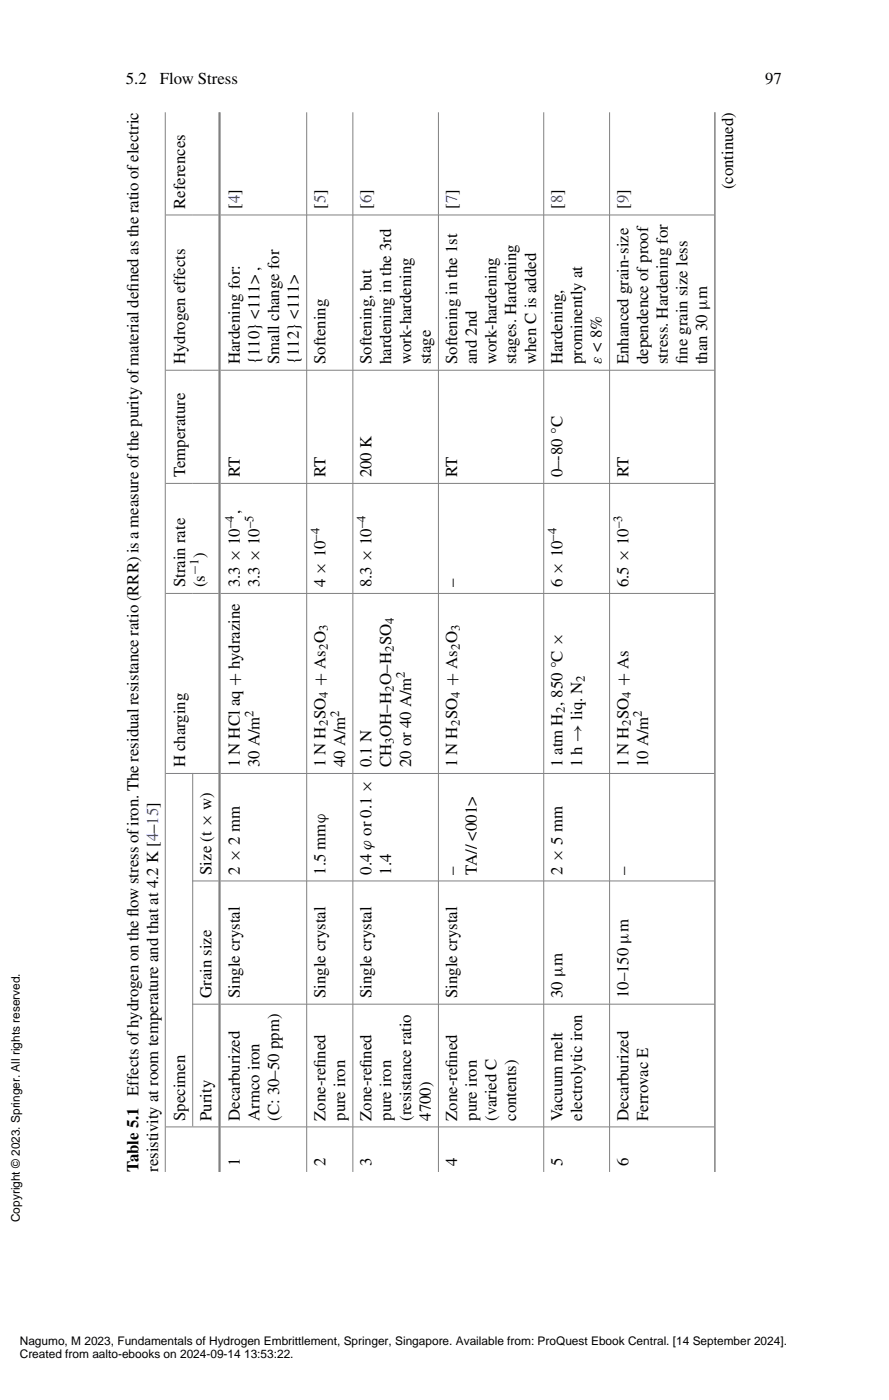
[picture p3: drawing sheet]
<svg xmlns="http://www.w3.org/2000/svg" width="159mm" height="250mm" viewBox="0 0 159 250" stroke-linecap="round" stroke-linejoin="round" font-family="sans-serif">
<defs><g id="words">
<g font-size="3">
<text x="22.4" y="14.9">5.2</text>
<text x="28.5" y="14.9">Flow Stress</text>
<text x="136.4" y="14.9">97</text>
<text x="130.7" y="33.8" transform="rotate(-90 130.7 33.8)">(continued)</text>
<text x="33" y="37.3" transform="rotate(-90 33 37.3)">References</text>
<text x="42.8" y="37.3" transform="rotate(-90 42.8 37.3)">[4]</text>
<text x="58" y="37.3" transform="rotate(-90 58 37.3)">[5]</text>
<text x="66.3" y="37.3" transform="rotate(-90 66.3 37.3)">[6]</text>
<text x="81.5" y="37.3" transform="rotate(-90 81.5 37.3)">[7]</text>
<text x="100.3" y="37.3" transform="rotate(-90 100.3 37.3)">[8]</text>
<text x="112" y="37.3" transform="rotate(-90 112 37.3)">[9]</text>
<text x="24.7" y="52.1" transform="rotate(-90 24.7 52.1)">ined as the ratio of electric</text>
<text x="33" y="65" transform="rotate(-90 33 65)">Hydrogen effects</text>
<text x="42.8" y="65" transform="rotate(-90 42.8 65)">Hardening for:</text>
<text x="46.3" y="65" transform="rotate(-90 46.3 65)">{110} &lt;111&gt; ,</text>
<text x="49.8" y="65" transform="rotate(-90 49.8 65)">Small change for</text>
<text x="53.3" y="65" transform="rotate(-90 53.3 65)">{112} &lt;111&gt;</text>
<text x="58" y="65" transform="rotate(-90 58 65)">Softening</text>
<text x="66.3" y="65" transform="rotate(-90 66.3 65)">Softening, but</text>
<text x="69.8" y="65" transform="rotate(-90 69.8 65)">hardening in the 3rd</text>
<text x="73.3" y="65" transform="rotate(-90 73.3 65)">work-hardening</text>
<text x="76.8" y="65" transform="rotate(-90 76.8 65)">stage</text>
<text x="81.5" y="65" transform="rotate(-90 81.5 65)">Softening in the 1st</text>
<text x="85" y="65" transform="rotate(-90 85 65)">and 2nd</text>
<text x="88.6" y="65" transform="rotate(-90 88.6 65)">work-hardening</text>
<text x="92.1" y="65" transform="rotate(-90 92.1 65)">stages. Hardening</text>
<text x="95.6" y="65" transform="rotate(-90 95.6 65)">when C is added</text>
<text x="100.3" y="65" transform="rotate(-90 100.3 65)">Hardening,</text>
<text x="103.8" y="65" transform="rotate(-90 103.8 65)">prominently at</text>
<text x="107.3" y="65" transform="rotate(-90 107.3 65)">ε &lt; 8%</text>
<text x="112" y="65" transform="rotate(-90 112 65)">Enhanced grain-size</text>
<text x="115.6" y="65" transform="rotate(-90 115.6 65)">dependence of proof</text>
<text x="119.1" y="65" transform="rotate(-90 119.1 65)">stress. Hardening for</text>
<text x="122.6" y="65" transform="rotate(-90 122.6 65)">f</text>
<text x="122.6" y="65" transform="rotate(-90 122.6 65)">ine grain size less</text>
<text x="126.1" y="65" transform="rotate(-90 126.1 65)">than 30 μm</text>
<text x="33" y="85.2" transform="rotate(-90 33 85.2)">Temperature</text>
<text x="42.8" y="85.2" transform="rotate(-90 42.8 85.2)">RT</text>
<text x="58" y="85.2" transform="rotate(-90 58 85.2)">RT</text>
<text x="66.3" y="85.2" transform="rotate(-90 66.3 85.2)">200 K</text>
<text x="81.5" y="85.2" transform="rotate(-90 81.5 85.2)">RT</text>
<text x="100.3" y="85.2" transform="rotate(-90 100.3 85.2)">0–-80 °C</text>
<text x="112" y="85.2" transform="rotate(-90 112 85.2)">RT</text>
<text x="42.8" y="91.8" transform="rotate(-90 42.8 91.8)">,</text>
<text x="36.5" y="99.6" transform="rotate(-90 36.5 99.6)">)</text>
<text x="33" y="104.8" transform="rotate(-90 33 104.8)">Strain rate</text>
<text x="36.5" y="104.8" transform="rotate(-90 36.5 104.8)">(s</text>
<text x="42.8" y="104.8" transform="rotate(-90 42.8 104.8)">3.3 × 10</text>
<text x="46.3" y="104.8" transform="rotate(-90 46.3 104.8)">3.3 × 10</text>
<text x="58" y="104.8" transform="rotate(-90 58 104.8)">4 × 10</text>
<text x="66.3" y="104.8" transform="rotate(-90 66.3 104.8)">8.3 × 10</text>
<text x="81.5" y="104.8" transform="rotate(-90 81.5 104.8)">–</text>
<text x="100.3" y="104.8" transform="rotate(-90 100.3 104.8)">6 × 10</text>
<text x="112" y="104.8" transform="rotate(-90 112 104.8)">6.5 × 10</text>
<text x="33" y="136.9" transform="rotate(-90 33 136.9)">H charging</text>
<text x="42.8" y="136.9" transform="rotate(-90 42.8 136.9)">1 N HCl aq + hydrazine</text>
<text x="46.3" y="136.9" transform="rotate(-90 46.3 136.9)">30 A/m</text>
<text x="58" y="136.9" transform="rotate(-90 58 136.9)">1 N H SO + As O</text>
<text x="61.6" y="136.9" transform="rotate(-90 61.6 136.9)">40 A/m</text>
<text x="66.3" y="136.9" transform="rotate(-90 66.3 136.9)">0.1 N</text>
<text x="69.8" y="136.9" transform="rotate(-90 69.8 136.9)">CH OH–H O–H SO</text>
<text x="73.3" y="136.9" transform="rotate(-90 73.3 136.9)">20 or 40 A/m</text>
<text x="81.5" y="136.9" transform="rotate(-90 81.5 136.9)">1 N H SO + As O</text>
<text x="100.3" y="136.9" transform="rotate(-90 100.3 136.9)">1 atm H , 850 °C ×</text>
<text x="103.8" y="136.9" transform="rotate(-90 103.8 136.9)">1 h → liq. N</text>
<text x="112" y="136.9" transform="rotate(-90 112 136.9)">1 N H SO + As</text>
<text x="115.6" y="136.9" transform="rotate(-90 115.6 136.9)">10 A/m</text>
<text x="37.7" y="156.1" transform="rotate(-90 37.7 156.1)">Size (t × w)</text>
<text x="42.8" y="156.1" transform="rotate(-90 42.8 156.1)">2 × 2 mm</text>
<text x="58" y="156.1" transform="rotate(-90 58 156.1)">1.5 mmϕ</text>
<text x="66.3" y="156.1" transform="rotate(-90 66.3 156.1)">0.4 ϕ or 0.1 ×</text>
<text x="69.8" y="156.1" transform="rotate(-90 69.8 156.1)">1.4</text>
<text x="81.5" y="156.1" transform="rotate(-90 81.5 156.1)">–</text>
<text x="85" y="156.1" transform="rotate(-90 85 156.1)">TA// &lt;001&gt;</text>
<text x="100.3" y="156.1" transform="rotate(-90 100.3 156.1)">2 × 5 mm</text>
<text x="112" y="156.1" transform="rotate(-90 112 156.1)">–</text>
<text x="24.7" y="163.6" transform="rotate(-90 24.7 163.6)">low stress of iron. The residual resistance ratio (RRR) is a measure of the purity of material def</text>
<text x="37.7" y="178.1" transform="rotate(-90 37.7 178.1)">Grain size</text>
<text x="42.8" y="178.1" transform="rotate(-90 42.8 178.1)">Single crystal</text>
<text x="58" y="178.1" transform="rotate(-90 58 178.1)">Single crystal</text>
<text x="66.3" y="178.1" transform="rotate(-90 66.3 178.1)">Single crystal</text>
<text x="81.5" y="178.1" transform="rotate(-90 81.5 178.1)">Single crystal</text>
<text x="100.3" y="178.1" transform="rotate(-90 100.3 178.1)">30 μm</text>
<text x="112" y="178.1" transform="rotate(-90 112 178.1)">10–150 μm</text>
<text x="58" y="190.5" transform="rotate(-90 58 190.5)">ined</text>
<text x="66.3" y="190.5" transform="rotate(-90 66.3 190.5)">ined</text>
<text x="81.5" y="190.5" transform="rotate(-90 81.5 190.5)">ined</text>
<text x="33" y="200" transform="rotate(-90 33 200)">Specimen</text>
<text x="37.7" y="200" transform="rotate(-90 37.7 200)">Purity</text>
<text x="42.8" y="200" transform="rotate(-90 42.8 200)">Decarburized</text>
<text x="46.3" y="200" transform="rotate(-90 46.3 200)">Armco iron</text>
<text x="49.8" y="200" transform="rotate(-90 49.8 200)">(C: 30–50 ppm)</text>
<text x="58" y="200" transform="rotate(-90 58 200)">Zone-ref</text>
<text x="61.6" y="200" transform="rotate(-90 61.6 200)">pure iron</text>
<text x="66.3" y="200" transform="rotate(-90 66.3 200)">Zone-ref</text>
<text x="69.8" y="200" transform="rotate(-90 69.8 200)">pure iron</text>
<text x="73.3" y="200" transform="rotate(-90 73.3 200)">(resistance ratio</text>
<text x="76.8" y="200" transform="rotate(-90 76.8 200)">4700)</text>
<text x="81.5" y="200" transform="rotate(-90 81.5 200)">Zone-ref</text>
<text x="85" y="200" transform="rotate(-90 85 200)">pure iron</text>
<text x="88.6" y="200" transform="rotate(-90 88.6 200)">(varied C</text>
<text x="92.1" y="200" transform="rotate(-90 92.1 200)">contents)</text>
<text x="100.3" y="200" transform="rotate(-90 100.3 200)">Vacuum melt</text>
<text x="103.8" y="200" transform="rotate(-90 103.8 200)">electrolytic iron</text>
<text x="112" y="200" transform="rotate(-90 112 200)">Decarburized</text>
<text x="115.6" y="200" transform="rotate(-90 115.6 200)">Ferrovac E</text>
<text x="24.7" y="209.1" transform="rotate(-90 24.7 209.1)">Table 5.1 Effects of hydrogen on the f</text>
<text x="28.2" y="209.1" transform="rotate(-90 28.2 209.1)">resistivity at room temperature and that at 4.2 K [4–15]</text>
<text x="42.8" y="208.1" transform="rotate(-90 42.8 208.1)">1</text>
<text x="58" y="208.1" transform="rotate(-90 58 208.1)">2</text>
<text x="66.3" y="208.1" transform="rotate(-90 66.3 208.1)">3</text>
<text x="81.5" y="208.1" transform="rotate(-90 81.5 208.1)">4</text>
<text x="100.3" y="208.1" transform="rotate(-90 100.3 208.1)">5</text>
<text x="112" y="208.1" transform="rotate(-90 112 208.1)">6</text>
</g>
<g font-size="2.3">
<text x="41.7" y="94.3" transform="rotate(-90 41.7 94.3)">–4</text>
<text x="45.2" y="94.3" transform="rotate(-90 45.2 94.3)">–5</text>
<text x="65.2" y="94.3" transform="rotate(-90 65.2 94.3)">–4</text>
<text x="111" y="94.3" transform="rotate(-90 111 94.3)">–3</text>
<text x="57" y="96.5" transform="rotate(-90 57 96.5)">–4</text>
<text x="99.2" y="96.5" transform="rotate(-90 99.2 96.5)">–4</text>
<text x="35.4" y="102.7" transform="rotate(-90 35.4 102.7)">−1</text>
<text x="58.5" y="112.6" transform="rotate(-90 58.5 112.6)">3</text>
<text x="70.2" y="111.3" transform="rotate(-90 70.2 111.3)">4</text>
<text x="82" y="112.6" transform="rotate(-90 82 112.6)">3</text>
<text x="58.5" y="116" transform="rotate(-90 58.5 116)">2</text>
<text x="70.2" y="116.4" transform="rotate(-90 70.2 116.4)">2</text>
<text x="82" y="116" transform="rotate(-90 82 116)">2</text>
<text x="58.5" y="124.5" transform="rotate(-90 58.5 124.5)">4</text>
<text x="70.2" y="123.5" transform="rotate(-90 70.2 123.5)">2</text>
<text x="72.2" y="120.9" transform="rotate(-90 72.2 120.9)">2</text>
<text x="82" y="124.5" transform="rotate(-90 82 124.5)">4</text>
<text x="104.3" y="121.6" transform="rotate(-90 104.3 121.6)">2</text>
<text x="112.5" y="124.5" transform="rotate(-90 112.5 124.5)">4</text>
<text x="45.2" y="127.9" transform="rotate(-90 45.2 127.9)">2</text>
<text x="58.5" y="129.6" transform="rotate(-90 58.5 129.6)">2</text>
<text x="60.5" y="127.9" transform="rotate(-90 60.5 127.9)">2</text>
<text x="82" y="129.6" transform="rotate(-90 82 129.6)">2</text>
<text x="100.7" y="127.3" transform="rotate(-90 100.7 127.3)">2</text>
<text x="112.5" y="129.6" transform="rotate(-90 112.5 129.6)">2</text>
<text x="114.5" y="127.9" transform="rotate(-90 114.5 127.9)">2</text>
<text x="70.2" y="132.8" transform="rotate(-90 70.2 132.8)">3</text>
</g>
<g font-size="2.1">
<text x="3.5" y="218.1" transform="rotate(-90 3.5 218.1)">Copyright © 2023. Springer. All rights reserved.</text>
<text x="3.5" y="239.9">Nagumo, M 2023, Fundamentals of Hydrogen Embrittlement, Springer, Singapore. Available from: ProQuest Ebook Central. [14 September 2024].</text>
<text x="3.5" y="242.4">Created from aalto-ebooks on 2024-09-14 13:53:22.</text>
</g>
</g></defs>
<g fill="none" stroke="#808080" stroke-width=".18">
<path d="M29.5 20v189.1M29.6 38.4h9.4M39.1 20v189.1M39.3 38.4h88.1M54.7 20v189.1M62.9 20v189.1M78.2 20v189.1M97 20v189.1M108.7 20v189.1M127.5 20v189.1M29.6 66.1h9.4M39.3 66.1h88.1"/>
<path d="M29.6 86.3h9.4M39.3 86.3h88.1M29.6 105.9h9.4M39.3 105.9h88.1M29.6 138h9.4M34.4 137.9v63.1M39.3 138h88.1M34.3 157.2h4.7M39.3 157.2h88.1M34.3 179.2h4.7M39.3 179.2h88.1M29.6 201.1h9.4"/>
<path d="M39.3 201.1h88.1"/>
</g>
<path d="M39.2 20v189.1" fill="none" stroke="#808080" stroke-width=".35"/>
<use href="#words"/>
</svg>
